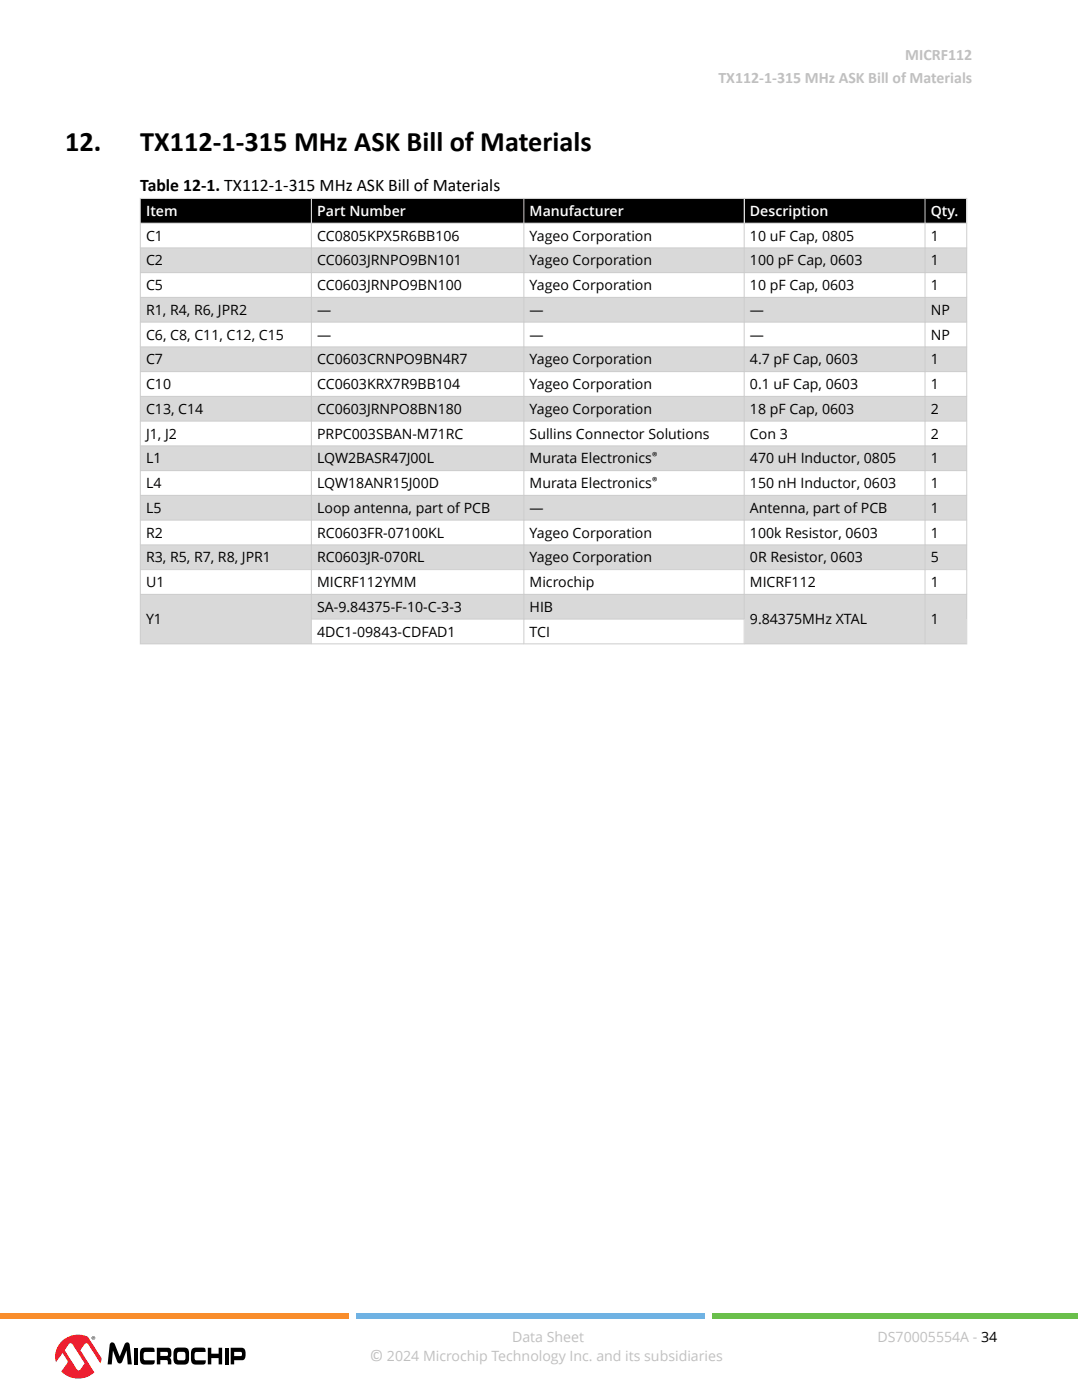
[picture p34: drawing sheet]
<svg xmlns="http://www.w3.org/2000/svg" width="216mm" height="279mm" viewBox="0 0 216 279" stroke-linecap="round" stroke-linejoin="round" font-family="sans-serif">
<defs><g id="words">
<g font-size="5.6">
<text x="13" y="30.2">12.</text>
<text x="28" y="30.2">TX112-1-315 MHz ASK Bill of Materials</text>
</g>
<text font-size="3.5" x="28" y="38.1">Table 12-1. TX112-1-315 MHz ASK Bill of Materials</text>
<g font-size="3.2" fill="#c0c0c0">
<text x="143.4" y="16.6">TX112-1-315 MHz ASK Bill of Materials</text>
<text x="180.6" y="12">MICRF112</text>
<text x="73.8" y="271.7">©</text>
</g>
<g font-size="2.8" fill="#fff">
<text x="29.1" y="43.1">Item</text>
<text x="63.3" y="43.1">Part Number</text>
<text x="105.7" y="43.1">Manufacturer</text>
<text x="149.6" y="43.1">Description</text>
<text x="185.7" y="43.1">Qty.</text>
</g>
<g font-size="2.8">
<text x="29.1" y="48">C1</text>
<text x="29.1" y="52.9">C2</text>
<text x="63.3" y="48">CC0805KPX5R6BB106</text>
<text x="63.3" y="52.9">CC0603JRNPO9BN101</text>
<text x="105.7" y="48">Yageo Corporation</text>
<text x="105.7" y="52.9">Yageo Corporation</text>
<text x="149.6" y="48">10 uF Cap, 0805</text>
<text x="149.6" y="52.9">100 pF Cap, 0603</text>
<text x="185.7" y="48">1</text>
<text x="185.7" y="52.9">1</text>
<text x="29.1" y="57.9">C5</text>
<text x="63.3" y="57.9">CC0603JRNPO9BN100</text>
<text x="105.7" y="57.9">Yageo Corporation</text>
<text x="149.6" y="57.9">10 pF Cap, 0603</text>
<text x="185.7" y="57.9">1</text>
<text x="29.1" y="62.8">R1, R4, R6, JPR2</text>
<text x="63.3" y="62.8">—</text>
<text x="105.7" y="62.8">—</text>
<text x="149.6" y="62.8">—</text>
<text x="185.7" y="62.8">NP</text>
<text x="29.1" y="67.8">C6, C8, C11, C12, C15</text>
<text x="63.3" y="67.8">—</text>
<text x="105.7" y="67.8">—</text>
<text x="149.6" y="67.8">—</text>
<text x="185.7" y="67.8">NP</text>
<text x="29.1" y="72.7">C7</text>
<text x="29.1" y="77.6">C10</text>
<text x="63.3" y="72.7">CC0603CRNPO9BN4R7</text>
<text x="63.3" y="77.6">CC0603KRX7R9BB104</text>
<text x="105.7" y="72.7">Yageo Corporation</text>
<text x="105.7" y="77.6">Yageo Corporation</text>
<text x="149.6" y="72.7">4.7 pF Cap, 0603</text>
<text x="149.6" y="77.6">0.1 uF Cap, 0603</text>
<text x="185.7" y="72.7">1</text>
<text x="185.7" y="77.6">1</text>
<text x="29.1" y="82.6">C13, C14</text>
<text x="63.3" y="82.6">CC0603JRNPO8BN180</text>
<text x="105.7" y="82.6">Yageo Corporation</text>
<text x="149.6" y="82.6">18 pF Cap, 0603</text>
<text x="185.7" y="82.6">2</text>
<text x="29.1" y="87.5">J1, J2</text>
<text x="63.3" y="87.5">PRPC003SBAN-M71RC</text>
<text x="105.7" y="87.5">Sullins Connector Solutions</text>
<text x="149.6" y="87.5">Con 3</text>
<text x="185.7" y="87.5">2</text>
<text x="29.1" y="92.5">L1</text>
<text x="63.3" y="92.5">LQW2BASR47J00L</text>
<text x="105.7" y="92.5">Murata Electronics</text>
<text x="149.6" y="92.5">470 uH Inductor, 0805</text>
<text x="185.7" y="92.5">1</text>
<text x="29.1" y="97.4">L4</text>
<text x="63.3" y="97.4">LQW18ANR15J00D</text>
<text x="105.7" y="97.4">Murata Electronics</text>
<text x="149.6" y="97.4">150 nH Inductor, 0603</text>
<text x="185.7" y="97.4">1</text>
<text x="29.1" y="102.3">L5</text>
<text x="29.1" y="107.3">R2</text>
<text x="63.3" y="102.3">Loop antenna, part of PCB</text>
<text x="63.3" y="107.3">RC0603FR-07100KL</text>
<text x="105.7" y="102.3">—</text>
<text x="105.7" y="107.3">Yageo Corporation</text>
<text x="149.6" y="102.3">Antenna, part of PCB</text>
<text x="149.6" y="107.3">100k Resistor, 0603</text>
<text x="185.7" y="107.3">1</text>
<text x="185.7" y="102.3">1</text>
<text x="29.1" y="112.2">R3, R5, R7, R8, JPR1</text>
<text x="63.3" y="112.2">RC0603JR-070RL</text>
<text x="105.7" y="112.2">Yageo Corporation</text>
<text x="149.6" y="112.2">0R Resistor, 0603</text>
<text x="185.7" y="112.2">5</text>
<text x="29.1" y="117.2">U1</text>
<text x="63.3" y="117.2">MICRF112YMM</text>
<text x="105.7" y="117.2">Microchip</text>
<text x="149.6" y="117.2">MICRF112</text>
<text x="185.7" y="117.2">1</text>
<text x="29.1" y="124.6">Y1</text>
<text x="63.3" y="122.1">SA-9.84375-F-10-C-3-3</text>
<text x="105.7" y="122.1">HIB</text>
<text x="149.6" y="124.6">9.84375MHz XTAL</text>
<text x="185.7" y="124.6">1</text>
<text x="63.3" y="127">4DC1-09843-CDFAD1</text>
<text x="105.7" y="127">TCI</text>
</g>
<g font-size="2.8" fill="#c0c0c0">
<text x="102.2" y="267.7">Data Sheet</text>
<text x="175.1" y="267.7">DS70005554A - 34</text>
<text x="77.2" y="271.7">2024 Microchip Technology Inc. and its subsidiaries</text>
</g>
<g font-size="2.4">
<text x="130.1" y="91.8">®</text>
<text x="130.1" y="96.7">®</text>
</g>
</g></defs>
<path d="M28 49.5h164.9v4.9h-164.9z" fill-rule="evenodd" fill="#d9d9d9"/>
<path d="M28 54.4h164.9v5h-164.9z" fill-rule="evenodd" fill="#fff"/>
<path d="M28 59.4h164.9v4.9h-164.9z" fill-rule="evenodd" fill="#d9d9d9"/>
<path d="M28 64.3h164.9v4.9h-164.9z" fill-rule="evenodd" fill="#fff"/>
<path d="M28 69.2h164.9v5h-164.9z" fill-rule="evenodd" fill="#d9d9d9"/>
<path d="M28 74.2h164.9v4.9h-164.9z" fill-rule="evenodd" fill="#fff"/>
<path d="M28 79.1h164.9v4.9h-164.9z" fill-rule="evenodd" fill="#d9d9d9"/>
<path d="M28 84h164.9v5h-164.9z" fill-rule="evenodd" fill="#fff"/>
<path d="M28 89h164.9v4.9h-164.9z" fill-rule="evenodd" fill="#d9d9d9"/>
<path d="M28 93.9h164.9v5h-164.9z" fill-rule="evenodd" fill="#fff"/>
<path d="M28 98.9h164.9v4.9h-164.9z" fill-rule="evenodd" fill="#d9d9d9"/>
<path d="M28 103.8h164.9v4.9h-164.9z" fill-rule="evenodd" fill="#fff"/>
<path d="M28 108.7h164.9v5h-164.9z" fill-rule="evenodd" fill="#d9d9d9"/>
<path d="M28 113.7h164.9v4.9h-164.9z" fill-rule="evenodd" fill="#fff"/>
<path d="M28 118.6h164.9v5h-164.9z" fill-rule="evenodd" fill="#d9d9d9"/>
<g fill="#000">
<path d="M28.1 39.7h33.9v4.7h-33.9z" fill-rule="evenodd"/>
<path d="M62.2 39.7h42.2v4.7h-42.2z" fill-rule="evenodd"/>
<path d="M104.6 39.7h43.8v4.7h-43.8z" fill-rule="evenodd"/>
<path d="M148.6 39.7h35.9v4.7h-35.9z" fill-rule="evenodd"/>
<path d="M184.7 39.7h8.1v4.7h-8.1z" fill-rule="evenodd"/>
</g>
<g fill="#d9d9d9">
<path d="M28.1 118.7h33.9v9.7h-33.9z" fill-rule="evenodd"/>
<path d="M148.6 118.7h35.9v9.7h-35.9z" fill-rule="evenodd"/>
<path d="M184.7 118.7h8.1v9.7h-8.1z" fill-rule="evenodd"/>
</g>
<g fill="#fff">
<path d="M62.2 123.6h42.2v4.8h-42.2z" fill-rule="evenodd"/>
<path d="M104.6 123.6h43.8v4.8h-43.8z" fill-rule="evenodd"/>
</g>
<g fill="none" stroke="#cdcdcd" stroke-width=".2">
<path d="M27.9 39.6h165.1M28 39.5v89.1M62.1 39.5v89.1M104.5 39.5v89.1M148.5 39.5v89.1M184.6 39.5v89.1M192.9 39.5v89.1M27.9 44.5h165.1M27.9 49.5h165.1M27.9 54.4h165.1M27.9 59.4h165.1M27.9 64.3h165.1"/>
<path d="M27.9 69.2h165.1M27.9 74.2h165.1M27.9 79.1h165.1M27.9 84h165.1M27.9 89h165.1M27.9 93.9h165.1M27.9 98.9h165.1M27.9 103.8h165.1M27.9 108.7h165.1M27.9 113.7h165.1M27.9 118.6h165.1M27.9 128.5h165.1"/>
<path d="M62.1 123.6h86.5"/>
</g>
<g fill="#000">
<path d="M22.1 268a.56 .56 0 0 1 .8 .3l1 2.4 .9-2.4a.53 .53 0 0 1 .5-.4 .53 .53 0 0 1 .5 .3l.5 4.1h-.8l-.2-2.8-.9 2.2a.52 .52 0 0 1-.5 .4 .52 .52 0 0 1-.5-.4l-.9-2.2-.2 2.8h-.8l.4-3.9zM26.7 269h.8v3.3h-.8zM28.3 269.1l1.9-.2 .5 .2 .1 .7-2 .1-.1 .3-.1 .6 .2 .6 2.1 .1-.1 .6a3.1 3.1 0 0 1-2.5 .1 2.15 2.15 0 0 1-.4-2.1l.1-.5zM38.5 269.1l1.9-.2 .5 .2 .1 .7-2 .1-.2 .3v.6l.2 .6 2.1 .1-.1 .6a3.1 3.1 0 0 1-2.5 .1 3.1 3.1 0 0 1 0-3.1zM41.5 269h.7v1.2h1.4v-1.2h.7v3.3h-.7v-1.3h-1.4v1.3h-.7zM44.8 269h.8v3.3h-.8z"/>
<path d="M31.3 269v3.3h.7v-.9l1.4 .1 .1 .8h.7a1.01 1.01 0 0 0-.4-1.3 1.44 1.44 0 0 0 0-2zM32 269.8h1.4l.1 .7-.2 .1h-1.3z"/>
<path d="M35 269.1l1.7-.2a.93 .93 0 0 1 1 1.2 2.15 2.15 0 0 1-.4 2.1l-1.7 .1a.93 .93 0 0 1-1-1.2 2.15 2.15 0 0 1 .4-2zM35.4 270v1.3a1.55 1.55 0 0 0 1.4 .1l.2-.3v-.6a.49 .49 0 0 0-.4-.7h-.8z"/>
<path d="M46 269v3.3h.7v-.8h1.7a1.39 1.39 0 0 0 .6-1.8 .75 .75 0 0 0-.8-.7zM46.7 269.8h1.3a.47 .47 0 0 1 .3 .4 .47 .47 0 0 1-.2 .4h-1.4z"/>
</g>
<path d="M12.1 267.9a4.8 4.8 0 0 1 4.9-1.3l3.2 4.7a4.6 4.6 0 0 1-5.2 3.8 4.6 4.6 0 0 1-3.9-5.1l.2-.8z" fill="#fff"/>
<path d="M12.1 267.9a4.2 4.2 0 0 0-.9 4l1.3-1.9 .9 1.4a.55 .55 0 0 1-.1 .8l-1.1 1.5a4.8 4.8 0 0 0 6.6 .2l-2.8-4.4 .3-.4a1.55 1.55 0 0 1 1-1l.4 .3 2.3 3.7 .3-1-2.8-4.3a4.7 4.7 0 0 0-5.4 1.1zM13.7 268.3l.3-.2 .4 .1 2.4 3.7a1.28 1.28 0 0 1-.6 1.1l-.5 .5-.4-.2-2.4-3.9z" fill="#ed1c2e"/>
<path d="M18.3 267a.36 .36 0 0 1 .7 0 .36 .36 0 0 1-.7 0zM18.3 267a.3 .3 0 0 0 .6 0 .3 .3 0 0 0-.6 0zM18.5 266.8h.3v.4l-.2-.2-.1 .2zM18.6 266.9l.1 .1z" fill="#000"/>
<path d="M0 262h69.6v1.1h-69.6z" fill="#f98d2b"/>
<path d="M71 262h69.6v1.1h-69.6z" fill="#6fb2e3"/>
<path d="M142.1 262h72.9v1.1h-72.9z" fill="#6abf4b"/>
<use href="#words"/>
</svg>
